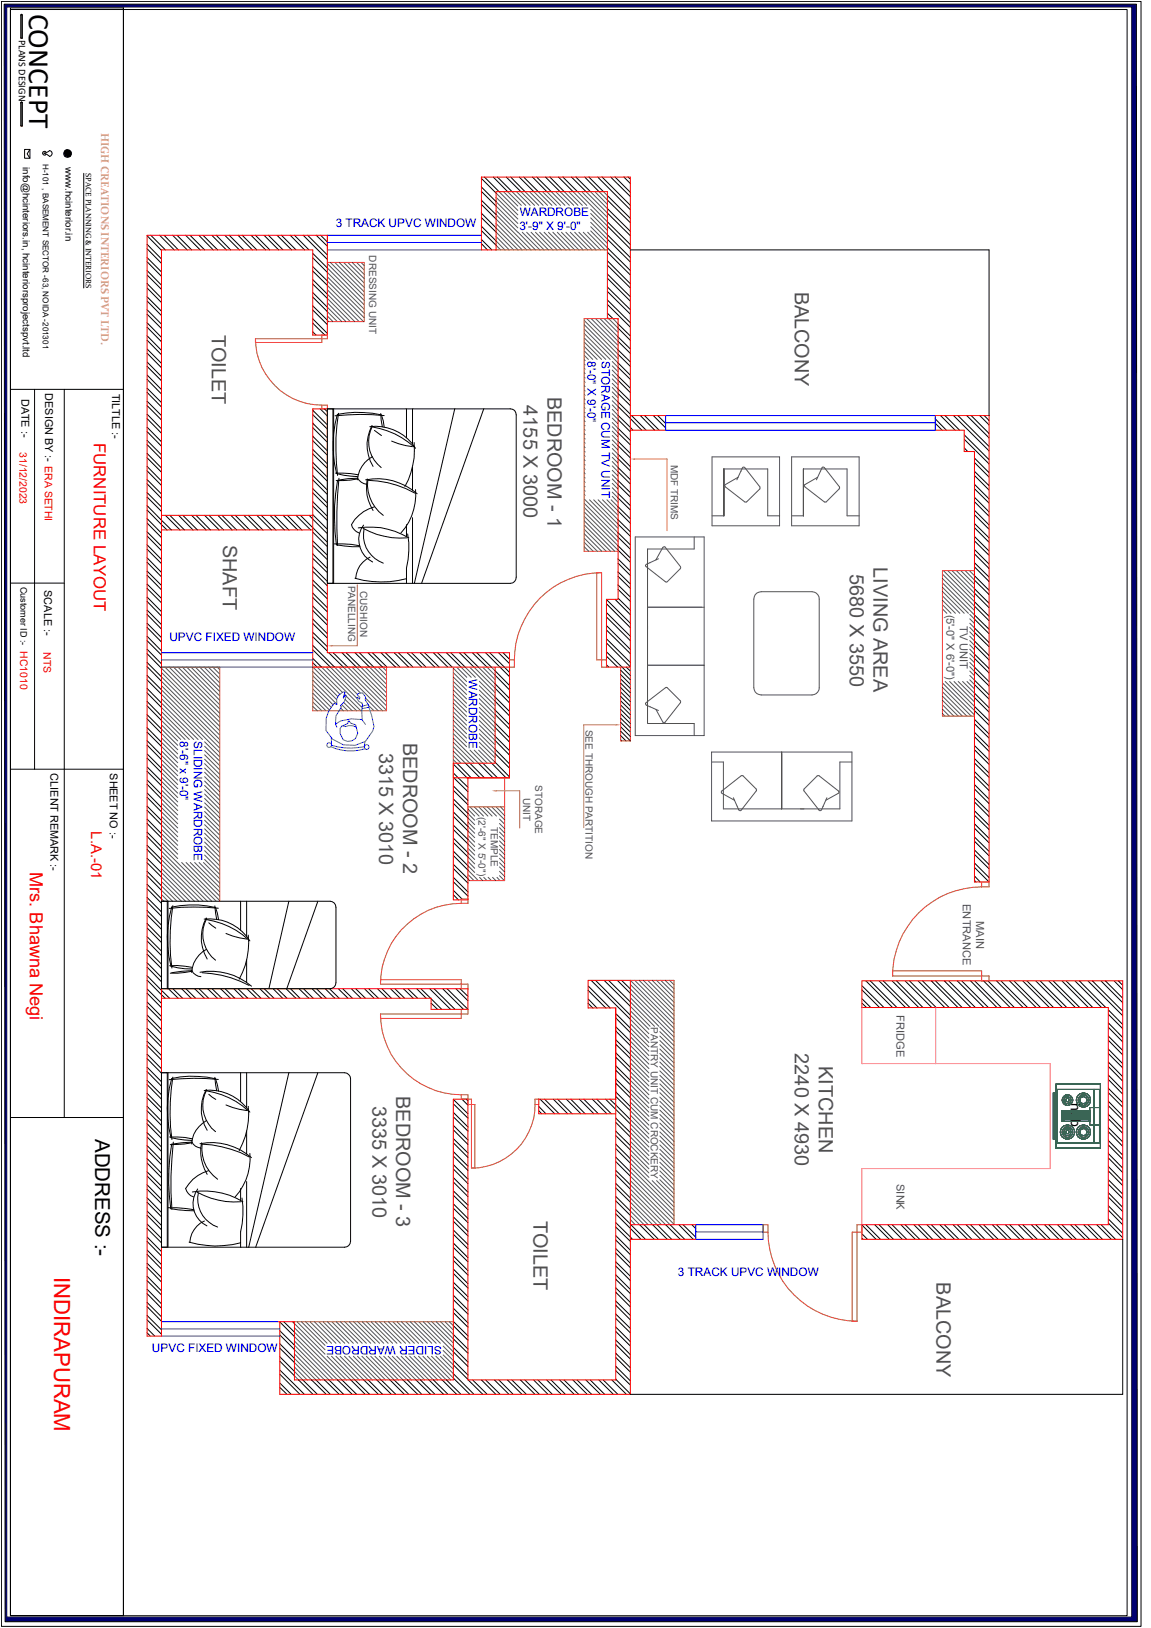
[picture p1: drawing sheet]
<svg xmlns="http://www.w3.org/2000/svg" width="210mm" height="297mm" viewBox="0 0 210 297" stroke-linecap="round" stroke-linejoin="round" font-family="sans-serif">
<defs><g id="words">
<text font-size="5.4" x="5.3" y="2.5" transform="rotate(90 5.3 2.5)">CONCEPT</text>
<text font-size="4" fill="#f00" x="9.9" y="233" transform="rotate(90 9.9 233)">INDIRAPURAM</text>
<text font-size="3.7" x="17.4" y="207.8" transform="rotate(90 17.4 207.8)">ADDRESS :-</text>
<g font-size="3.6" fill="#535353">
<text x="145" y="53.2" transform="rotate(90 145 53.2)">BALCONY</text>
<text x="38.6" y="61.1" transform="rotate(90 38.6 61.1)">TOILET</text>
<text x="95.5" y="74" transform="rotate(90 95.5 74)">4155 X 3000</text>
<text x="99.9" y="72.4" transform="rotate(90 99.9 72.4)">BEDROOM - 1</text>
<text x="40.6" y="99.4" transform="rotate(90 40.6 99.4)">SHAFT</text>
<text x="155.1" y="104.8" transform="rotate(90 155.1 104.8)">5680 X 3550</text>
<text x="159.4" y="103.5" transform="rotate(90 159.4 103.5)">LIVING AREA</text>
<text x="69.2" y="137.3" transform="rotate(90 69.2 137.3)">3315 X 3010</text>
<text x="73.5" y="135.6" transform="rotate(90 73.5 135.6)">BEDROOM - 2</text>
<text x="145" y="192.2" transform="rotate(90 145 192.2)">2240 X 4930</text>
<text x="149.4" y="194.5" transform="rotate(90 149.4 194.5)">KITCHEN</text>
<text x="68" y="201.7" transform="rotate(90 68 201.7)">3335 X 3010</text>
<text x="72.3" y="200" transform="rotate(90 72.3 200)">BEDROOM - 3</text>
<text x="97.3" y="222.7" transform="rotate(90 97.3 222.7)">TOILET</text>
<text x="170.9" y="234" transform="rotate(90 170.9 234)">BALCONY</text>
</g>
<text font-size="3.3" fill="#f00" x="5.4" y="159.1" transform="rotate(90 5.4 159.1)">Mrs. Bhawna Negi</text>
<text font-size="3.1" fill="#f00" x="17.1" y="80.8" transform="rotate(90 17.1 80.8)">FURNITURE LAYOUT</text>
<text font-size="2.7" fill="#f00" x="16.6" y="151.7" transform="rotate(90 16.6 151.7)">L.A.-01</text>
<text font-size="2.6" x="195.4" y="201.3" transform="rotate(90 195.4 201.3)">hob</text>
<g font-size="2.2" fill="#00f">
<text x="61.3" y="41.4">3 TRACK UPVC WINDOW</text>
<text x="94.8" y="42">3'-9&quot; X 9'-0&quot;</text>
<text x="94.8" y="39.4">WARDROBE</text>
<text x="107.2" y="65.9" transform="rotate(90 107.2 65.9)">8'-0&quot; X 9'-0&quot;</text>
<text x="109.8" y="65.9" transform="rotate(90 109.8 65.9)">STORAGE CUM TV UNIT</text>
<text x="30.9" y="117">UPVC FIXED WINDOW</text>
<text x="85.5" y="124" transform="rotate(90 85.5 124)">WARDROBE</text>
<text x="32.8" y="135.2" transform="rotate(90 32.8 135.2)">8'-6&quot; x 9'-0&quot;</text>
<text x="35.4" y="135.2" transform="rotate(90 35.4 135.2)">SLIDING WARDROBE</text>
<text x="123.7" y="232.8">3 TRACK UPVC WINDOW</text>
<text x="80.6" y="245.5" transform="rotate(-180 80.6 245.5)">SLIDER WARDROBE</text>
<text x="27.7" y="246.7">UPVC FIXED WINDOW</text>
</g>
<text font-size="2" fill="#dda56e" x="18.5" y="24.2" transform="rotate(90 18.5 24.2)">HIGH CREATIONS INTERIORS PVT LTD.</text>
<g font-size="2">
<text x="8.3" y="71.8" transform="rotate(90 8.3 71.8)">DESIGN BY :- ERA SETHI</text>
<text x="20.4" y="71.8" transform="rotate(90 20.4 71.8)">TILTLE :-</text>
<text x="3.9" y="72.7" transform="rotate(90 3.9 72.7)">DATE :-</text>
<text x="8" y="107.7" transform="rotate(90 8 107.7)">SCALE :-</text>
<text x="9.2" y="141.1" transform="rotate(90 9.2 141.1)">CLIENT REMARK :-</text>
<text x="20" y="141.1" transform="rotate(90 20 141.1)">SHEET NO :-</text>
</g>
<g font-size="2" fill="#535353">
<text x="172.7" y="112.1" transform="rotate(90 172.7 112.1)">(5'-0&quot; X 6'-0&quot;)</text>
<text x="175.1" y="114.2" transform="rotate(90 175.1 114.2)">TV UNIT</text>
<text x="175.7" y="164.9" transform="rotate(90 175.7 164.9)">ENTRANCE</text>
<text x="178.1" y="168" transform="rotate(90 178.1 168)">MAIN</text>
<text x="163.6" y="185.2" transform="rotate(90 163.6 185.2)">FRIDGE</text>
<text x="163.6" y="216" transform="rotate(90 163.6 216)">SINK</text>
</g>
<text font-size="1.9" x="3.4" y="7.3" transform="rotate(90 3.4 7.3)">PLANS DESIGN</text>
<g font-size="1.9" fill="#f00">
<text x="3.6" y="82.5" transform="rotate(90 3.6 82.5)">31/12/2023</text>
<text x="3.7" y="118.7" transform="rotate(90 3.7 118.7)">HC1010</text>
<text x="8" y="119" transform="rotate(90 8 119)">NTS</text>
</g>
<g font-size="1.8">
<text x="4.1" y="30.5" transform="rotate(90 4.1 30.5)">info@hcinteriors.in, hcinteriorsprojectspvt.ltd</text>
<text x="12" y="30.5" transform="rotate(90 12 30.5)">www.hcinterior.in</text>
</g>
<g font-size="1.8" fill="#535353">
<text x="67.4" y="46.6" transform="rotate(90 67.4 46.6)">DRESSING UNIT</text>
<text x="122.4" y="84.8" transform="rotate(90 122.4 84.8)">MDF TRIMS</text>
<text x="63.5" y="106.9" transform="rotate(90 63.5 106.9)">PANELLING</text>
<text x="65.7" y="107.8" transform="rotate(90 65.7 107.8)">CUSHION</text>
<text x="106.9" y="133.1" transform="rotate(90 106.9 133.1)">SEE THROUGH PARTITION</text>
<text x="97.7" y="143.3" transform="rotate(90 97.7 143.3)">STORAGE</text>
<text x="87.3" y="149.1" transform="rotate(90 87.3 149.1)">(2'-6&quot; X 5'-0&quot;)</text>
<text x="95.5" y="145.5" transform="rotate(90 95.5 145.5)">UNIT</text>
<text x="89.5" y="150.8" transform="rotate(90 89.5 150.8)">TEMPLE</text>
<text x="118.7" y="187.4" transform="rotate(90 118.7 187.4)">PANTRY UNIT CUM CROCKERY</text>
</g>
<text font-size="1.7" x="3.7" y="107" transform="rotate(90 3.7 107)">Customer ID :-</text>
<text font-size="1.5" x="7.8" y="29.9" transform="rotate(90 7.8 29.9)">H-101 , BASEMENT SECTOR -63, NOIDA -201301</text>
<text font-size="1.4" x="15.7" y="31.6" transform="rotate(90 15.7 31.6)">SPACE PLANNING &amp; INTERIORS</text>
</g></defs>
<g fill="none" stroke="#000" stroke-width=".18">
<path d="M87.8 34.1l2.7 2.7M87.8 36.5l2.7 2.7M87.8 38.9l2.7 2.7M87.8 32.6l2.7 2.6M87.8 34.9l2.7 2.7M87.8 37.3l2.7 2.7M87.8 39.7l2.7 2.6M88.4 32.3l2.7 2.7M90 32.3l2.6 2.7M90.8 32.3l2.6 2.7M92.4 32.3l2.6 2.7M93.2 32.3l2.6 2.7"/>
<path d="M94.7 32.3l2.7 2.7M95.5 32.3l2.7 2.7M97.2 32.3l2.6 2.7M97.9 32.3l2.7 2.7M99.5 32.3l2.7 2.7M100.3 32.3l2.7 2.7M101.9 32.3l2.7 2.7M102.7 32.3l2.7 2.7M104.3 32.3l2.6 2.7M105.1 32.3l2.6 2.7M106.7 32.3l2.6 2.7M107.4 32.3l2.7 2.7"/>
<path d="M109.1 32.3l5.9 6M109.9 32.3l5.1 5.2M110.8 35.7l4.2 4.1M110.8 38.1l4.2 4.1M110.8 36.5l4.2 4.1M110.8 38.9l4.2 4.1M111.4 32.3l3.6 3.6M112.2 32.3l2.8 2.8M113.8 32.3l1.2 1.2M114.6 32.3l.4 .4M26.8 43l2.7 2.7M26.8 44.6l2.7 2.6"/>
<path d="M26.8 47l2.7 2.6M26.8 49.4l2.7 2.6M26.8 51.7l2.7 2.7M26.8 54.1l2.7 2.7M26.8 56.5l2.7 2.6M26.8 58.9l2.7 2.7M26.8 45.4l2.7 2.6M26.8 47.8l2.7 2.6M26.8 50.2l2.7 2.6M26.8 52.5l2.7 2.7M26.8 54.9l2.7 2.7M26.8 57.3l2.7 2.6"/>
<path d="M26.8 59.7l2.7 2.7M27.5 42.9l2.7 2.7M29.1 42.9l2.7 2.7M29.9 42.9l2.7 2.7M31.5 42.9l2.7 2.7M32.3 42.9l2.7 2.7M33.9 42.9l2.6 2.7M34.7 42.9l2.6 2.7M36.3 42.9l2.6 2.7M37 42.9l2.7 2.7M38.7 42.9l2.6 2.7M39.5 42.9l2.6 2.7"/>
<path d="M41 42.9l2.7 2.7M41.8 42.9l2.7 2.7M43.4 42.9l2.7 2.7M44.2 42.9l2.7 2.7M45.8 42.9l2.7 2.7M46.6 42.9l2.6 2.7M48.2 42.9l2.6 2.7M49 42.9l2.6 2.7M50.5 42.9l2.7 2.7M51.4 42.9l2.6 2.7M53 42.9l2.6 2.7M53.7 42.9l2.7 2.7"/>
<path d="M55.3 42.9l4.4 4.4M56.1 42.9l3.6 3.6M57.1 46.2l2.6 2.7M57.1 48.6l2.6 2.7M57.1 51l2.6 2.7M57.1 53.4l2.6 2.6M57.1 55.8l2.6 2.6M57.1 58.2l2.6 2.6M57.1 47l2.6 2.7M57.1 49.4l2.6 2.7M57.1 51.8l2.6 2.6M57.1 54.2l2.6 2.7"/>
<path d="M57.1 56.6l2.6 2.6M57.1 59l2.2 2.1M57.7 42.9l2 2M58.5 42.9l1.2 1.3M87.8 41.3l2.7 2.6M87.8 43.7l1.9 1.9M87.8 42.1l2.7 2.6M87.8 44.4l1.1 1.2M110.8 40.5l4.2 4.1M110.8 42.8l4.2 4.2M110.8 45.2l4.2 4.2M110.8 47.6l4.2 4.2"/>
<path d="M110.8 50l4.2 4.1M110.8 52.4l4.2 4.1M110.8 54.7l4.2 4.2M110.8 57.1l1 1M110.8 50.8l4.2 4.1M110.8 41.2l4.2 4.2M110.8 43.6l4.2 4.2M110.8 46l4.2 4.2M110.8 48.4l4.2 4.1M110.8 53.2l4.2 4.1M110.8 55.5l4.2 4.2M110.8 57.9l.2 .2"/>
<path d="M112.8 59.1l2.2 2.2M112.8 59.9l2.2 2.2M115 45.6h65.5v30.2M26.8 61.3l2.7 2.6M26.8 63.7l2.7 2.6M26.8 66l2.7 2.7M26.8 68.4l2.7 2.7M26.8 70.8l2.7 2.6M26.8 73.2l2.7 2.6M26.8 75.6l2.7 2.6M26.8 77.9l2.7 2.7M26.8 62.1l2.7 2.6"/>
<path d="M26.8 64.4l2.7 2.7M26.8 66.8l2.7 2.7M26.8 69.2l2.7 2.7M26.8 71.6l2.7 2.7M26.8 74l2.7 2.6M26.8 76.4l2.7 2.6M26.8 78.7l2.7 2.7M57.1 60.5l.6 .6M57.1 74.8l2.6 2.7M57.1 77.2l2.6 2.7M57.1 79.6l2.6 2.7M57.1 75.6l2.6 2.7"/>
<path d="M57.1 78l2.6 2.7M58.4 74.6l1.3 1.3M59.2 74.6l.5 .5M112.8 61.5l2.2 2.2M112.8 63.8l2.2 2.2M112.8 66.2l2.2 2.3M112.8 68.6l2.2 2.2M112.8 71l2.2 2.2M112.8 73.4l2.2 2.2M112.8 75.8l2.7 2.7M112.8 78.1l2.2 2.2M112.8 62.3l2.2 2.2"/>
<path d="M112.8 64.6l2.2 2.2M112.8 67l2.2 2.2M112.8 69.4l2.2 2.2M112.8 71.8l2.2 2.2M112.8 74.2l4.3 4.3M112.8 76.5l2.2 2.3M112.8 79l2.2 2.2M115.2 75.8l2.7 2.7M116.8 75.8l2.7 2.7M117.6 75.8l2.7 2.7M119.2 75.8l2.3 2.3M120 75.8l1.5 1.5"/>
<path d="M170.6 76.4l2.1 2.1M170.6 77.2l1.3 1.3M171.6 75.8l2.7 2.7M172.4 75.8l2.7 2.7M174 75.8l6.5 6.5M174.8 75.8l5.7 5.6M175.9 79.3l4.6 4.6M176.4 75.8l4.1 4.1M177.2 75.8l3.3 3.3M178.8 75.8l1.7 1.7M179.6 75.8l.9 .9M26.8 80.3l2.7 2.7"/>
<path d="M26.8 82.7l2.7 2.7M26.8 85.1l2.7 2.7M26.8 87.5l2.7 2.6M26.8 89.9l2.7 2.6M26.8 92.2l4.5 4.5M26.8 94.6l2.7 2.7M26.8 97l2.7 2.7M26.8 99.4l2.7 2.7M26.8 81.1l2.7 2.7M26.8 83.5l2.7 2.6M26.8 85.9l2.7 2.7M26.8 88.3l2.7 2.6"/>
<path d="M26.8 90.7l2.7 2.6M26.8 93l3.7 3.7M26.8 95.4l2.7 2.7M26.8 97.8l2.7 2.7M30.2 94l2.7 2.7M31 94l2.7 2.7M32.6 94l2.6 2.7M33.4 94l2.6 2.7M35 94l2.6 2.7M35.8 94l2.6 2.7M37.3 94l2.7 2.7M38.1 94l2.7 2.7"/>
<path d="M39.8 94l2.6 2.7M40.5 94l2.7 2.7M42.1 94l2.7 2.7M42.9 94l2.7 2.7M44.5 94l2.7 2.7M45.3 94l2.7 2.7M46.9 94l2.6 2.7M47.7 94l2.6 2.7M49.3 94l2.6 2.7M50 94l2.7 2.7M51.6 94l2.7 2.7M52.5 94l2.6 2.7"/>
<path d="M54 94l2.7 2.7M54.8 94l4.9 4.9M56.4 94l3.3 3.4M57.1 82l2.6 2.6M57.1 84.4l2.6 2.6M57.1 86.7l2.6 2.7M57.1 89.2l2.6 2.6M57.1 91.5l2.6 2.7M57.1 93.9l2.6 2.7M57.1 98.7l2.6 2.6M57.1 80.4l2.6 2.7M57.1 82.8l2.6 2.6"/>
<path d="M57.1 85.2l2.6 2.6M57.1 87.5l2.6 2.7M57.1 89.9l2.6 2.7M57.1 92.3l2.6 2.7M57.1 97.1l2.6 2.6M57.1 99.5l2.6 2.6M112.8 80.5l2.2 2.2M112.8 82.9l2.2 2.2M112.8 85.3l2.2 2.2M112.8 87.7l2.2 2.2M112.8 90l2.2 2.2M112.8 92.5l2.2 2.2"/>
<path d="M112.8 94.8l2.2 2.2M112.8 97.2l2.2 2.2M112.8 99.6l2.2 2.2M112.8 81.3l2.2 2.2M112.8 83.7l2.2 2.2M112.8 86.1l2.2 2.2M112.8 88.5l2.2 2.2M112.8 90.8l2.2 2.2M112.8 93.2l2.2 2.3M112.8 95.6l2.2 2.2M112.8 98l2.2 2.2M175.9 81.7l.7 .7"/>
<path d="M175.9 80.1l4.6 4.5M177.8 83.6l2.7 2.6M177.8 86l2.7 2.6M177.8 88.3l2.7 2.7M177.8 90.7l2.7 2.7M177.8 93.1l2.7 2.7M177.8 95.5l2.7 2.6M177.8 97.9l2.7 2.6M177.8 84.4l2.7 2.6M177.8 86.7l2.7 2.7M177.8 89.2l2.7 2.6M177.8 91.5l2.7 2.7"/>
<path d="M177.8 93.9l2.7 2.7M177.8 96.3l2.7 2.6M177.8 98.7l2.7 2.6M26.8 101.8l2.7 2.6M26.8 104.2l2.7 2.6M26.8 106.6l2.7 2.6M26.8 108.9l2.7 2.7M26.8 111.3l2.7 2.7M26.8 113.7l2.7 2.6M26.8 116.1l2.7 2.6M26.8 118.4l2.7 2.7M26.8 100.2l2.7 2.6"/>
<path d="M26.8 102.6l2.7 2.6M26.8 104.9l2.7 2.7M26.8 107.4l2.7 2.6M26.8 109.7l2.7 2.7M26.8 112.1l2.7 2.7M26.8 114.5l2.7 2.6M26.8 116.9l2.7 2.6M26.8 119.3l2.7 2.6M57.1 101l2.6 2.7M57.1 103.4l2.6 2.7M57.1 105.8l2.6 2.7M57.1 108.2l2.6 2.7"/>
<path d="M57.1 110.6l2.6 2.6M57.1 112.9l2.6 2.7M57.1 115.4l2.6 2.6M57.1 117.7l3.9 4M57.1 106.6l2.6 2.7M57.1 101.9l2.6 2.6M57.1 104.2l2.6 2.7M57.1 109l2.6 2.6M57.1 111.4l2.6 2.6M57.1 113.7l2.6 2.7M57.1 116.2l2.6 2.6M57.1 118.5l3.2 3.2"/>
<path d="M60 119.1l2.7 2.6M60.8 119.1l2.7 2.6M62.4 119.1l2.6 2.6M63.2 119.1l2.6 2.6M64.8 119.1l2.6 2.6M65.6 119.1l2.6 2.6M67.1 119.1l2.7 2.6M67.9 119.1l2.7 2.6M69.5 119.1l2.7 2.6M70.3 119.1l2.7 2.6M71.9 119.1l2.6 2.6M72.7 119.1l2.7 2.6"/>
<path d="M74.3 119.1l2.7 2.6M75.1 119.1l2.6 2.6M76.7 119.1l2.6 2.6M77.5 119.1l2.6 2.6M79.1 119.1l2.6 2.6M79.8 119.1l2.7 2.6M81.4 119.1l2.7 2.6M82.3 119.1l2.6 2.6M83.8 119.1l2.7 2.6M84.6 119.1l2.7 2.6M86.2 119.1l2.7 2.6M87 119.1l2.7 2.6"/>
<path d="M88.6 119.1l4.4 4.3M89.4 119.1l3.6 3.6M91 119.1l2 2M91.8 119.1l1.2 1.2M110.7 109.4l4.3 4.3M110.7 111.8l4.3 4.3M110.7 114.1l4.3 4.4M110.7 116.5l4.3 4.4M110.7 118.9l4.3 4.3M110.7 110.2l4.3 4.3M110.7 112.6l4.3 4.3M110.7 114.9l4.3 4.4"/>
<path d="M110.7 117.3l4.3 4.4M110.7 119.7l2 2M112.2 109.3l2.8 2.8M112.8 102l2.2 2.2M112.8 104.4l2.2 2.2M112.8 106.7l2.2 2.2M112.8 109.1l2.2 2.2M112.8 100.4l2.2 2.2M112.8 102.7l2.2 2.3M112.8 105.2l2.2 2.2M112.8 107.5l2.2 2.2M177.8 100.2l2.7 2.7"/>
<path d="M177.8 102.7l2.7 2.6M177.8 105l2.7 2.7M177.8 107.4l2.7 2.7M177.8 109.8l2.7 2.6M177.8 112.2l2.7 2.6M177.8 114.6l2.7 2.6M177.8 116.9l2.7 2.7M177.8 119.3l2.7 2.7M177.8 101l2.7 2.7M177.8 103.4l2.7 2.7M177.8 105.8l2.7 2.7M177.8 108.2l2.7 2.7"/>
<path d="M177.8 110.6l2.7 2.6M177.8 112.9l2.7 2.7M177.8 115.4l2.7 2.6M177.8 117.7l2.7 2.7M26.8 120.9l2.7 2.6M26.8 123.2l2.7 2.7M26.8 125.6l2.7 2.7M26.8 128l2.7 2.6M26.8 130.4l2.7 2.6M26.8 132.8l2.7 2.6M26.8 135.1l2.7 2.7M26.8 137.5l2.7 2.7"/>
<path d="M26.8 139.9l2.7 2.6M26.8 121.6l2.7 2.7M26.8 124l2.7 2.7M26.8 126.4l2.7 2.7M26.8 128.8l2.7 2.6M26.8 131.1l2.7 2.7M26.8 133.6l2.7 2.6M26.8 135.9l2.7 2.7M26.8 138.3l2.7 2.7M57.1 120.1l1.6 1.6M57.1 120.9l.8 .8M82.7 139.4l2.7 2.7"/>
<path d="M83.4 139.2l2.6 2.7M84.9 139.2l2.7 2.7M85.7 139.2l2.7 2.7M87.3 139.2l2.7 2.7M88.1 139.2l2.7 2.7M89.7 139.2l2.6 2.7M90.3 122.4l2.7 2.7M90.3 124.8l2.7 2.6M90.3 127.2l2.7 2.6M90.3 129.5l2.7 2.7M90.3 131.9l2.7 2.7M90.3 134.3l2.7 2.6"/>
<path d="M90.3 136.7l2.7 2.7M90.3 139.1l2.7 2.6M90.3 123.2l2.7 2.7M90.3 125.6l2.7 2.6M90.3 127.9l2.7 2.7M90.3 130.3l2.7 2.7M90.3 132.7l2.7 2.7M90.3 135.1l2.7 2.7M90.3 137.5l2.7 2.6M93 121.7v20.2M110.7 121.3l.4 .4M113.2 122.3l1.8 1.7"/>
<path d="M113.2 123.1l1.8 1.7M113.2 123.9l1.8 1.7M113.2 124.6l1.8 1.8M113.2 125.4l1.8 1.8M113.2 126.2l1.8 1.8M113.2 127l1.8 1.8M113.2 127.8l1.8 1.8M113.2 128.6l1.8 1.8M113.2 129.4l1.8 1.8M113.2 130.2l1.8 1.8M113.2 131l1.8 1.8M113.2 131.8l1.8 1.8"/>
<path d="M113.2 132.6l1.8 1.8M113.2 133.4l1.8 1.8M113.2 134.2l1 1M113.2 135l.2 .2M114.3 121.7l.7 .7M177.8 121.7l2.7 2.7M177.8 124.1l2.7 2.6M177.8 126.4l2.7 2.7M177.8 128.9l2.7 2.6M177.8 131.2l2.7 2.7M177.8 133.6l2.7 2.7M177.8 136l2.7 2.6"/>
<path d="M177.8 138.4l2.7 2.7M177.8 120.1l2.7 2.7M177.8 122.5l2.7 2.6M177.8 124.9l2.7 2.7M177.8 127.3l2.7 2.6M177.8 129.6l2.7 2.7M177.8 132l2.7 2.7M177.8 134.4l2.7 2.7M177.8 136.8l2.7 2.6M177.8 139.2l2.7 2.6M26.8 142.3l2.7 2.6M26.8 144.7l2.7 2.6"/>
<path d="M26.8 147.1l2.7 2.6M26.8 149.4l2.7 2.7M26.8 151.8l2.7 2.7M26.8 154.2l2.7 2.6M26.8 156.6l2.7 2.6M26.8 159l2.7 2.6M26.8 140.7l2.7 2.6M26.8 143.1l2.7 2.7M26.8 145.5l2.7 2.6M26.8 147.8l2.7 2.7M26.8 150.2l2.7 2.7M26.8 152.6l2.7 2.7"/>
<path d="M26.8 155l2.7 2.6M26.8 157.4l2.7 2.6M26.8 159.8l2.7 2.6M82.7 141l2.7 2.6M82.7 143.4l2.7 2.6M82.7 145.8l2.7 2.6M82.7 148.1l2.7 2.7M82.7 150.5l2.7 2.7M82.7 152.9l2.7 2.7M82.7 155.3l2.7 2.6M82.7 157.7l2.7 2.6M82.7 141.8l2.7 2.6"/>
<path d="M82.7 144.2l2.7 2.6M82.7 146.6l2.7 2.6M82.7 148.9l2.7 2.7M82.7 151.3l2.7 2.7M82.7 153.7l2.7 2.6M82.7 156.1l2.7 2.6M82.7 158.5l2.7 2.6M177.8 140.8l2.7 2.6M177.8 143.1l2.7 2.7M177.8 145.5l2.7 2.7M177.8 147.9l2.7 2.7M177.8 150.3l2.7 2.7"/>
<path d="M177.8 152.7l2.7 2.6M177.8 155.1l2.7 2.6M177.8 157.4l2.7 2.7M177.8 159.8l1.1 1.1M177.8 141.6l2.7 2.6M177.8 143.9l2.7 2.7M177.8 146.3l2.7 2.7M177.8 148.7l2.7 2.6M177.8 151.1l2.7 2.7M177.8 153.5l2.7 2.6M177.8 155.9l2.7 2.6M177.8 158.2l2.7 2.7"/>
<path d="M26.8 161.3l2.7 2.7M26.8 163.7l2.7 2.7M26.8 166.1l2.7 2.7M26.8 168.5l2.7 2.7M26.8 170.9l2.7 2.6M26.8 173.3l2.7 2.6M26.8 175.6l2.7 2.7M26.8 178l4.1 4.1M26.8 162.1l2.7 2.7M26.8 164.5l2.7 2.7M26.8 166.9l2.7 2.6M26.8 169.3l2.7 2.7"/>
<path d="M26.8 171.7l2.7 2.6M26.8 174.1l2.7 2.6M26.8 176.4l2.7 2.7M26.8 178.8l3.3 3.3M82.7 160.1l2.7 2.6M82.7 162.4l1.6 1.6M82.7 160.9l2.7 2.6M82.7 163.2l1 1M107.3 179.9l4 4M107.9 178.9l7.1 7.1M108.7 178.9l6.3 6.3M110.2 178.9l4.8 4.7"/>
<path d="M111 178.9l4 3.9M112.6 178.9l2.4 2.3M113.4 178.9l1.6 1.5M157.3 179.8l4 4M158 178.9l4.9 4.9M158.8 178.9l4.9 4.9M160.4 178.9l4.8 4.9M161.2 178.9l4.8 4.9M162.8 178.9l4.8 4.9M163.6 178.9l4.8 4.9M165.1 178.9l4.9 4.9M165.9 178.9l4.9 4.9"/>
<path d="M167.5 178.9l4.9 4.9M168.3 178.9l4.9 4.9M169.9 178.9l4.9 4.9M170.7 178.9l4.9 4.9M172.3 178.9l4.9 4.9M173.1 178.9l4.9 4.9M174.7 178.9l4.8 4.9M175.5 178.9l4.8 4.9M177.1 178.9l4.8 4.9M177.8 160.6l.3 .3M177.8 178.9l4.9 4.9M179.5 178.9l4.8 4.9"/>
<path d="M180.3 178.9l4.8 4.9M181.8 178.9l4.9 4.9M182.6 178.9l4.9 4.9M184.2 178.9l4.9 4.9M185 178.9l4.9 4.9M186.6 178.9l4.9 4.9M187.4 178.9l4.8 4.9M189 178.9l4.8 4.9M189.8 178.9l4.8 4.9M191.3 178.9l4.9 4.9M192.2 178.9l4.8 4.9M193.8 178.9l4.8 4.9"/>
<path d="M194.5 178.9l4.9 4.9M196.1 178.9l4.9 4.9M196.9 178.9l4.9 4.9M198.5 178.9l6.4 6.4M199.3 178.9l5.6 5.6M200.9 178.9l4 4M201.7 178.9l3.2 3.2M203.3 178.9l1.6 1.7M204 178.9l.9 .8M26.8 180.4l2.7 2.6M26.8 182.8l2.7 2.7M26.8 185.2l2.7 2.6"/>
<path d="M26.8 187.6l2.7 2.6M26.8 189.9l2.7 2.7M26.8 192.3l2.7 2.7M26.8 194.7l2.7 2.7M26.8 197.1l2.7 2.6M26.8 199.5l2.7 2.6M26.8 181.2l2.7 2.7M26.8 183.6l2.7 2.6M26.8 186l2.7 2.6M26.8 188.3l2.7 2.7M26.8 190.8l2.7 2.6M26.8 193.1l2.7 2.7"/>
<path d="M26.8 195.5l2.7 2.7M26.8 197.9l2.7 2.6M30.7 180.4l1.8 1.7M31.5 180.4l1.8 1.7M33.1 180.4l1.8 1.7M33.9 180.4l1.8 1.7M35.5 180.4l1.8 1.7M36.3 180.4l1.8 1.7M37.9 180.4l1.8 1.7M38.7 180.4l1.8 1.7M40.3 180.4l1.7 1.7M41.1 180.4l1.7 1.7"/>
<path d="M42.7 180.4l1.7 1.7M43.4 180.4l1.8 1.7M45 180.4l1.8 1.7M45.8 180.4l1.8 1.7M47.4 180.4l1.8 1.7M48.2 180.4l1.8 1.7M49.8 180.4l1.8 1.7M50.6 180.4l1.8 1.7M52.2 180.4l1.8 1.7M53 180.4l1.7 1.7M54.6 180.4l1.7 1.7M55.4 180.4l1.7 1.7"/>
<path d="M56.9 180.4l1.8 1.7M57.7 180.4l1.8 1.7M59.4 180.4l1.7 1.7M60.1 180.4l1.8 1.7M61.7 180.4l1.8 1.7M62.5 180.4l1.8 1.7M64.1 180.4l1.8 1.7M64.9 180.4l1.8 1.7M66.5 180.4l1.7 1.7M67.3 180.4l1.7 1.7M68.9 180.4l1.8 1.7M69.7 180.4l1.7 1.7"/>
<path d="M71.2 180.4l1.8 1.7M72.1 180.4l1.7 1.7M73.6 180.4l1.8 1.7M74.4 180.4l1.8 1.7M76 180.4l1.8 1.7M76.8 180.4l1.8 1.7M78.4 180.4l3.8 3.7M78.7 182.2l1.9 1.9M78.7 183l1.1 1.1M79.2 180.4l3.8 3.7M80.8 180.4l3.8 3.7M81.6 180.4l3.8 3.7"/>
<path d="M83.2 180.4l2.2 2.2M83.9 180.4l1.5 1.4M107.3 182.2l1.6 1.7M107.3 180.7l3.2 3.2M107.3 183l.9 .9M112.4 184.9l2.6 2.7M112.4 187.3l2.6 2.6M112.4 189.7l2.6 2.6M112.4 192.1l2.6 2.6M112.4 194.4l2.6 2.7M112.4 196.8l2.6 2.7M112.4 199.2l2.6 2.7"/>
<path d="M112.4 185.7l2.6 2.7M112.4 188.1l2.6 2.7M112.4 190.5l2.6 2.6M112.4 192.9l2.6 2.6M112.4 195.2l2.6 2.7M112.4 197.6l2.6 2.7M157.3 182.2l1.6 1.6M157.3 180.6l3.2 3.2M157.3 183l.8 .8M202.2 184.2l2.7 2.7M202.2 186.6l2.7 2.7M202.2 189l2.7 2.6"/>
<path d="M202.2 191.4l2.7 2.7M202.2 193.8l2.7 2.6M202.2 196.1l2.7 2.7M202.2 198.5l2.7 2.7M202.2 185l2.7 2.7M202.2 192.2l2.7 2.6M202.2 187.4l2.7 2.7M202.2 189.8l2.7 2.6M202.2 194.6l2.7 2.6M202.2 196.9l2.7 2.7M202.2 199.3l2.7 2.7M26.8 201.8l2.7 2.7"/>
<path d="M26.8 204.3l2.7 2.6M26.8 206.6l2.7 2.7M26.8 209l2.7 2.7M26.8 211.4l2.7 2.6M26.8 213.8l2.7 2.6M26.8 216.2l2.7 2.6M26.8 218.5l2.7 2.7M26.8 200.3l2.7 2.6M26.8 202.6l2.7 2.7M26.8 205l2.7 2.7M26.8 207.4l2.7 2.7M26.8 209.8l2.7 2.7"/>
<path d="M26.8 212.2l2.7 2.6M26.8 214.5l2.7 2.7M26.8 217l2.7 2.6M26.8 219.3l2.7 2.7M82.7 200.6l2.7 2.6M82.7 202.9l2.7 2.7M82.7 205.3l2.7 2.7M82.7 207.7l2.7 2.7M82.7 210.1l2.7 2.7M82.7 212.5l2.7 2.6M82.7 214.8l2.7 2.7M82.7 217.3l2.7 2.6"/>
<path d="M82.7 219.6l2.7 2.7M82.7 201.4l2.7 2.6M82.7 203.8l2.7 2.6M82.7 206.1l2.7 2.7M82.7 208.5l2.7 2.7M82.7 210.9l2.7 2.6M82.7 213.3l2.7 2.6M82.7 215.6l2.7 2.7M82.7 218.1l2.7 2.6M84.3 200.5l1.1 1.1M85 200.5l.4 .3M98.3 201.8l1.3 1.4"/>
<path d="M98.3 202.6l.5 .6M98.6 200.5l2.6 2.7M99.4 200.5l2.6 2.7M101 200.5l2.6 2.7M101.7 200.5l2.7 2.7M103.3 200.5l2.7 2.7M104.1 200.5l2.7 2.7M105.7 200.5l2.7 2.7M106.5 200.5l2.7 2.7M108.1 200.5l2.6 2.7M108.9 200.5l2.6 2.7M110.5 200.5l4.5 4.6"/>
<path d="M111.3 200.5l3.7 3.8M112.4 204l2.6 2.6M112.4 206.4l2.6 2.6M112.4 208.7l2.6 2.7M112.4 211.1l2.6 2.7M112.4 213.5l2.6 2.7M112.4 215.9l2.6 2.7M112.4 218.3l2.6 2.6M112.4 200l2.6 2.6M112.4 204.8l2.6 2.6M112.4 207.2l2.6 2.6M112.4 209.5l2.6 2.7"/>
<path d="M112.4 211.9l2.6 2.7M112.4 214.3l2.6 2.7M112.4 216.7l2.6 2.6M112.4 219.1l2.6 2.6M202.2 200.9l2.7 2.7M202.2 203.3l2.7 2.7M202.2 205.7l2.7 2.6M202.2 208.1l2.7 2.6M202.2 210.4l2.7 2.7M202.2 212.8l2.7 2.7M202.2 215.2l2.7 2.6M202.2 217.6l2.7 2.7"/>
<path d="M202.2 220l2.7 2.6M202.2 201.7l2.7 2.6M202.2 204.1l2.7 2.7M202.2 206.5l2.7 2.6M202.2 208.9l2.7 2.6M202.2 211.2l2.7 2.7M202.2 213.6l2.7 2.7M202.2 216l2.7 2.7M202.2 218.4l2.7 2.6M26.8 220.9l2.7 2.7M26.8 223.3l2.7 2.6M26.8 225.7l2.7 2.6"/>
<path d="M26.8 228l2.7 2.7M26.8 230.5l2.7 2.6M26.8 232.8l2.7 2.7M26.8 235.2l2.7 2.7M26.8 237.6l2.7 2.6M26.8 240l2.7 2.6M26.8 221.7l2.7 2.7M26.8 224.1l2.7 2.6M26.8 226.5l2.7 2.7M26.8 228.9l2.7 2.6M26.8 231.2l2.7 2.7M26.8 233.6l2.7 2.7"/>
<path d="M26.8 236l2.7 2.7M26.8 238.4l2.7 2.6M82.7 222l2.7 2.7M82.7 224.4l2.7 2.6M82.7 226.8l2.7 2.6M82.7 229.2l2.7 2.6M82.7 231.5l2.7 2.7M82.7 233.9l2.7 2.7M82.7 236.3l2.7 2.7M82.7 238.7l2.7 2.6M82.7 220.4l2.7 2.7M82.7 222.8l2.7 2.7"/>
<path d="M82.7 225.2l2.7 2.6M82.7 227.6l2.7 2.6M82.7 230l2.7 2.6M82.7 232.3l2.7 2.7M82.7 234.7l2.7 2.7M82.7 237.1l2.7 2.6M82.7 239.5l2.7 2.6M112.4 220.7l2.6 2.6M112.4 223.1l3 3M112.4 225.4l2.6 2.7M112.4 227.8l2.6 2.7M112.4 230.2l2.6 2.6"/>
<path d="M112.4 232.6l2.6 2.6M112.4 234.9l2.6 2.7M112.4 237.4l2.6 2.6M112.4 239.7l2.6 2.7M112.4 221.4l4.6 4.7M112.4 223.9l2.6 2.6M112.4 226.2l2.6 2.7M112.4 228.6l2.6 2.7M112.4 231l2.6 2.6M112.4 233.4l2.6 2.6M112.4 235.8l2.6 2.6M112.4 238.1l2.6 2.7"/>
<path d="M115.1 223.4l2.7 2.7M116.7 223.4l2.7 2.7M117.5 223.4l2.6 2.7M119.1 223.4l2.7 2.7M119.9 223.4l2.7 2.7M121.5 223.4l2.6 2.7M122.3 223.4l2.6 2.7M123.9 223.4l2.6 2.7M124.6 223.4l2.4 2.3M126.2 223.4l.8 .8M157.3 225.1l1 1M157.3 223.5l2.6 2.6"/>
<path d="M157.3 225.9l.2 .2M158 223.4l2.7 2.7M159.6 223.4l2.7 2.7M160.4 223.4l2.6 2.7M162 223.4l2.6 2.7M162.8 223.4l2.6 2.7M164.4 223.4l2.6 2.7M165.1 223.4l2.7 2.7M166.8 223.4l2.6 2.7M167.6 223.4l2.6 2.7M169.1 223.4l2.7 2.7M169.9 223.4l2.7 2.7"/>
<path d="M171.5 223.4l2.7 2.7M172.3 223.4l2.7 2.7M173.9 223.4l2.6 2.7M174.7 223.4l2.6 2.7M176.3 223.4l2.6 2.7M177.1 223.4l2.6 2.7M178.6 223.4l2.7 2.7M179.5 223.4l2.6 2.7M181.1 223.4l2.6 2.7M181.8 223.4l2.7 2.7M183.4 223.4l2.7 2.7M184.2 223.4l2.7 2.7"/>
<path d="M185.8 223.4l2.7 2.7M186.6 223.4l2.7 2.7M188.2 223.4l2.6 2.7M189 223.4l2.6 2.7M190.6 223.4l2.6 2.7M191.3 223.4l2.7 2.7M193 223.4l2.6 2.7M193.8 223.4l2.6 2.7M195.3 223.4l2.7 2.7M196.1 223.4l2.7 2.7M197.7 223.4l2.7 2.7M198.5 223.4l2.7 2.7"/>
<path d="M200.1 223.4l2.7 2.7M200.9 223.4l2.6 2.7M202.2 222.4l2.7 2.6M202.2 220.8l2.7 2.6M202.2 223.1l2.7 2.7M204.9 226.1v28.3h-89.9M26.8 242.4l1.4 1.4M26.8 240.8l2.7 2.6M26.8 243.2l.6 .6M51.1 242.8l2.6 2.6M51.1 245.2l2.6 2.6M51.1 247.5l2.6 2.7"/>
<path d="M51.1 249.9l4.4 4.5M51.1 252.3l2 2.1M51.1 241.2l2.6 2.6M51.1 243.5l2.6 2.7M51.1 246l2.6 2.6M51.1 248.3l2.6 2.7M51.1 250.7l3.6 3.7M51.1 253.1l1.3 1.3M51.8 241.1l1.9 1.9M53.4 241.1l.3 .4M54.5 251.8l2.6 2.6M55.2 251.8l2.7 2.6"/>
<path d="M56.9 251.8l2.6 2.6M57.7 251.8l2.6 2.6M59.2 251.8l2.7 2.6M60 251.8l2.7 2.6M61.6 251.8l2.7 2.6M62.4 251.8l2.7 2.6M64 251.8l2.6 2.6M64.8 251.8l2.6 2.6M66.4 251.8l2.6 2.6M67.2 251.8l2.6 2.6M68.7 251.8l2.7 2.6M69.6 251.8l2.6 2.6"/>
<path d="M71.2 251.8l2.6 2.6M71.9 251.8l2.7 2.6M73.5 251.8l2.7 2.6M74.3 251.8l2.7 2.6M75.9 251.8l2.7 2.6M76.7 251.8l2.7 2.6M78.3 251.8l2.6 2.6M79.1 251.8l2.6 2.6M80.7 251.8l2.6 2.6M81.4 251.8l2.7 2.6M82.7 241.1l2.7 2.6M82.7 243.5l2.7 2.6"/>
<path d="M82.7 245.8l2.7 2.7M82.7 248.2l2.7 2.7M82.7 250.6l3.8 3.8M82.7 241.9l2.7 2.6M82.7 244.3l2.7 2.6M82.7 246.6l2.7 2.7M82.7 249l2.7 2.7M82.7 251.4l3 3M85.4 251.8l2.7 2.6M86.2 251.8l2.7 2.6M87.8 251.8l2.7 2.6M88.6 251.8l2.7 2.6"/>
<path d="M90.2 251.8l2.7 2.6M91 251.8l2.6 2.6M92.6 251.8l2.6 2.6M93.4 251.8l2.7 2.6M95 251.8l2.6 2.6M95.8 251.8l2.6 2.6M97.4 251.8l2.6 2.6M98.1 251.8l2.7 2.6M99.7 251.8l2.7 2.6M100.5 251.8l2.7 2.6M102.1 251.8l2.7 2.6M102.9 251.8l2.7 2.6"/>
<path d="M104.5 251.8l2.6 2.6M105.3 251.8l2.6 2.6M106.9 251.8l2.7 2.6M107.7 251.8l2.6 2.6M109.3 251.8l2.6 2.6M110.1 251.8l2.6 2.6M111.6 251.8l2.7 2.6M112.4 242.1l2.6 2.7M112.4 244.5l2.6 2.6M112.4 246.9l2.6 2.6M112.4 249.3l2.6 2.6M112.4 251.6l2.6 2.7"/>
<path d="M112.4 240.5l2.6 2.7M112.4 242.9l2.6 2.7M112.4 245.3l2.6 2.6M112.4 247.6l2.6 2.7M112.4 250.1l2.6 2.6"/>
</g>
<g fill="none" stroke="#535353" stroke-width=".18">
<path d="M90.5 35.2l4 4M90.5 36l4 4M90.5 36.8l4 4M90.5 37.6l4 4M90.5 38.4l4 4M90.5 39.2l6.4 6.4M90.5 40l5.6 5.6M91.1 35l3.4 3.4M91.9 35l2.6 2.6M92.6 35l2.5 2.5M93.4 35l2.5 2.5M94.2 35l2.5 2.5"/>
<path d="M95 35l2.5 2.5M95.8 35l2.5 2.5M96.6 35l2.5 2.5M97.4 35l2.5 2.5M98.2 35l2.5 2.5M99 35l2.5 2.5M99.8 35l2.5 2.5M100.6 35l2.5 2.5M101.4 35l2.5 2.5M102.2 35l2.5 2.5M103 35l2.5 2.5M103.8 35l2.5 2.5"/>
<path d="M104.6 35l2.5 2.5M105.4 35l5.4 5.5M106.1 35l4.7 4.7M106.9 35l3.9 3.9M107.7 35l3.1 3.1M107.8 38.2l3 3M107.8 38.9l3 3.1M107.8 39.8l3 3M108.5 35l2.3 2.3M109.3 35l1.5 1.5M110.1 35l.7 .7M59.7 48.1l6.8 6.7"/>
<path d="M59.7 48.9l6.8 6.7M59.7 49.7l6.8 6.7M59.7 50.5l6.8 6.7M59.7 51.3l6.8 6.7M59.7 52.1l6.6 6.6M59.7 52.9l5.8 5.8M59.7 53.7l5 5M59.7 54.4l4.2 4.3M59.7 55.2l3.4 3.5M59.7 56l2.7 2.7M59.7 56.9l1.9 1.8M59.7 57.7l1 1"/>
<path d="M59.7 58.4l.2 .3M60.3 47.9l6.2 6.1M61.1 47.9l5.4 5.4M61.9 47.9l4.6 4.6M62.7 47.9l3.8 3.7M63.5 47.9l3 2.9M64.3 47.9l2.2 2.2M65.1 47.9l1.4 1.4M65.9 47.9l.6 .6M90.5 40.8l4.8 4.8M90.5 41.6l4 4M90.5 42.3l3.2 3.3"/>
<path d="M90.5 43.1l2.4 2.5M90.5 43.9l1.6 1.7M90.5 44.7l.9 .9M90.5 45.5l.1 .1M94.5 42.4l3.2 3.2M95.3 42.4l3.2 3.2M96.1 42.4l3.2 3.2M96.9 42.4l3.2 3.2M97.7 42.4l3.2 3.2M98.5 42.4l3.2 3.2M99.3 42.4l3.1 3.2M100.1 42.4l3.2 3.2"/>
<path d="M100.9 42.4l3.2 3.2M101.7 42.4l3.2 3.2M102.4 42.4l3.2 3.2M103.3 42.4l3.1 3.2M104.1 42.4l3.1 3.2M104.9 42.4l3.1 3.2M105.6 42.4l3.2 3.2M106.4 42.4l3.2 3.2M106.6 58.5l6.2 6.1M106.6 59.2l6.2 6.2M107.1 58.1l5.7 5.7M107.2 42.4l3.2 3.2"/>
<path d="M107.8 40.6l3 3M107.8 41.4l3 3M107.8 42.1l3 3.1M107.9 58.1l4.9 4.9M108.7 58.1l4.1 4.2M109.5 58.1l3.3 3.4M110.2 58.1l2.6 2.6M111 58.1l1.8 1.8M111.8 58.1l1 1M112.6 58.1l.2 .2M106.6 60l6.2 6.2M106.6 60.8l4.7 4.8"/>
<path d="M106.6 61.6l3.9 4M106.6 62.4l3.2 3.2M106.6 63.2l2.4 2.4M106.6 64l1.6 1.6M106.6 64.8l.8 .8M106.6 65.6l.2 .2M106.6 66.4l.2 .2M106.6 67.2l.2 .2M106.6 68l.2 .2M106.6 68.8l.2 .2M106.6 69.6l.2 .2M106.6 70.4l.2 .1"/>
<path d="M106.6 71.2l.2 .1M106.6 72l.2 .1M106.6 72.7l.2 .2M106.6 73.5l.2 .2M106.6 74.3l.2 .2M106.6 75.1l.2 .2M106.6 75.9l.2 .2M106.6 76.7l.2 .2M106.6 77.5l.2 .2M106.6 78.3l.2 .2M106.6 79.1l.2 .2M106.6 79.9l.2 .2"/>
<path d="M111.7 66l1.1 1M111.7 66.8l1.1 1M111.7 68.3l1.1 1.1M111.7 69.1l1.1 1.1M111.7 69.9l1.1 1.1M111.7 67.5l1.1 1.1M111.7 72.3l1.1 1.1M111.7 75.5l1.1 1M111.7 76.3l1.1 1M111.7 77.1l1.1 1M111.7 79.5l1.1 1M111.7 70.7l1.1 1.1"/>
<path d="M111.7 71.5l1.1 1.1M111.7 73.1l1.1 1.1M111.7 73.9l1.1 1.1M111.7 74.7l1.1 1.1M111.7 77.9l1.1 1.1M111.7 78.7l1.1 1M106.6 80.7l.2 .2M106.6 81.5l.2 .2M106.6 82.3l.2 .2M106.6 83.1l.2 .2M106.6 83.9l.2 .1M106.6 84.7l.2 .1"/>
<path d="M106.6 85.5l.2 .1M106.6 86.2l.2 .2M106.6 87l.2 .2M106.6 87.8l.2 .2M106.6 88.6l.2 .2M106.6 89.4l.2 .2M106.6 90.2l.2 .2M106.6 91l6.2 6.2M106.6 91.8l6.2 6.2M106.6 92.6l6.2 6.2M106.6 93.4l6.2 6.2M106.6 94.2l6.2 6.2"/>
<path d="M106.6 95l5.6 5.6M106.6 95.8l4.8 4.8M106.6 96.6l4 4M106.6 97.4l3.2 3.2M106.6 98.2l2.4 2.4M106.6 98.9l1.6 1.7M106.6 99.7l.8 .9M107.6 91.2l5.2 5.2M108.3 91.2l4.5 4.4M109.1 91.2l3.7 3.6M109.9 91.2l2.9 2.8M110.7 91.2l2.1 2"/>
<path d="M111.5 91.2l1.3 1.3M111.7 82.6l1.1 1.1M111.7 83.4l1.1 1.1M111.7 86.6l1.1 1.1M111.7 89l1.1 1M111.7 89.8l1.1 1M111.7 80.3l1.1 1M111.7 81l1.1 1.1M111.7 81.8l1.1 1.1M111.7 84.2l1.1 1.1M111.7 85l1.1 1.1M111.7 85.8l1.1 1.1"/>
<path d="M111.7 87.4l1.1 1.1M111.7 88.2l1.1 1M111.7 90.6l1.1 1.1M115.9 98h12.6v36.2h-12.6zM126.7 98v2.2h-8.5v31.8h8.5v2.2M129.9 83.4h12.3v12.5h-12.3zM129.9 94.1h2.2v-8.5h8v8.5h2.1M134.7 87.1l-2.3 1.3-.2 .2 3.7 3h.3l2.4-2.4v-.4l-2.8-3.6-.3 .1-1 2.2M135.2 86h.1M144.4 94.1h2.2v-8.5h8v8.5h2.2M144.4 83.4h12.4v12.5h-12.4zM149.2 87.1l-2.3 1.3-.1 .2 3.6 3h.3l2.5-2.6v-.2l-2.9-3.6-.3 .1-1 2.2"/>
<path d="M149.7 86h.1M106.6 100.5v.1M118.2 110.8h10.3M118.6 102.7h.1M120.1 101.9l-2.2 1.1-.1 .3 3.8 2.9 2.5-2.4 .1-.4-3-3.7-.3 .2-1.2 2.3M138.1 108.2l.8-.3h9.3a1.33 1.33 0 0 1 1.3 1.4v16.2a1.33 1.33 0 0 1-1.3 1.3h-9.3a1.33 1.33 0 0 1-1.4-1.3v-16.2l.3-.8zM172 104.7l5.8 5.9M172 105.5l5.8 5.9M172 106.3l5.8 5.9M172 107.1l4.7 4.8M172 107.9l3.9 4M172 108.7l3.1 3.2"/>
<path d="M172 109.5l2.3 2.4M172 110.3l1.5 1.6M172 111.1l.8 .8M172.1 104.1l5.7 5.7M172.9 104.1l4.9 4.9M173.7 104.1l4.1 4.1M174.5 104.1l3.3 3.3M175.3 104.1l2.5 2.5M176.1 104.1l1.7 1.7M176.9 104.1l.9 .9M177 112.1l.8 .8M177 112.9l.8 .8"/>
<path d="M177 113.7l.8 .9M177 116.1l.8 .8M177 114.5l.8 .9M177 115.3l.8 .9M177 116.9l.8 .8M177 117.6l.8 .9M177 118.4l.8 .9M177 119.3l.8 .8M177.7 104.1l.1 .1M29.5 121.9l10.6 10.6M29.5 122.7l10.6 10.6M29.5 123.5l10.6 10.6"/>
<path d="M29.5 124.3l10.6 10.6M29.5 125.1l10.6 10.6M29.5 125.9l10.6 10.6M29.5 126.7l10.6 10.6M29.5 127.5l7.5 7.4M29.5 128.3l6.7 6.6M29.5 129.1l5.8 5.8M29.5 129.8l5 5.1M29.5 130.6l4.3 4.3M29.5 131.4l3.5 3.5M29.5 132.2l2.9 3M29.5 133l2.9 3"/>
<path d="M29.5 133.8l2.9 3M29.5 134.6l2.9 2.9M29.5 135.4l2.9 2.9M29.5 136.2l2.9 2.9M29.5 137l2.9 3M29.5 137.8l2.9 2.9M29.5 138.6l2.9 2.9M29.5 139.4l2.9 2.9M30.1 121.7l10 10M30.9 121.7l9.2 9.2M31.7 121.7l8.4 8.4M32.5 121.7l7.6 7.6"/>
<path d="M33.3 121.7l6.8 6.9M34.1 121.7l6 6.1M34.8 121.7l5.3 5.3M35.6 121.7l4.5 4.5M36.4 121.7l3.7 3.7M37.3 121.7l2.8 2.9M37.3 135.3l2.8 2.8M37.3 136.1l2.8 2.8M37.3 136.9l2.8 2.8M37.3 137.7l2.8 2.8M37.3 138.5l2.8 2.8M37.3 139.3l2.8 2.8"/>
<path d="M38 121.7l2.1 2.1M38.8 121.7l1.3 1.3M39.6 121.7l.5 .5M57.1 122.5l4.5 4.6M57.1 123.3l4.3 4.3M57.1 124.1l4.4 4.4M57.1 124.9l3.7 3.7M57.1 125.7l3.4 3.4M57.1 126.4l3 3.1M57.1 127.3l2.4 2.4M57.1 128.1l1.6 1.6M57.1 128.9l.8 .8"/>
<path d="M57.1 129.6v.1M57.1 121.7l4.9 5M57.9 121.7l4.5 4.6M58.7 121.7l7.4 7.4M59.5 121.7l5.6 5.6M60.3 121.7l4.9 5M61 121.7l4.8 4.7M61.8 121.7l8 8M61.8 129.7h.1M62.1 129.2l.6 .5M62.3 128.5l1.2 1.2M62.7 121.7l7.8 7.9"/>
<path d="M62.7 127.3h.1M62.7 128.1l1.6 1.6M62.8 126.7l.2 .1M62.9 127.6l2.2 2.1M63.2 127l2.6 2.7M63.5 121.7l7 7.1M64.2 121.7l6.3 6.3M65 121.7l5.5 5.5M65.8 121.7l4.7 4.7M66 128.2l.1 .2M66.6 121.7l3.9 3.9M66.7 127.3l2.3 2.4"/>
<path d="M67.2 128.7l1 1M67.4 121.7l3.1 3.1M68.2 121.7l2.3 2.3M69 121.7l1.5 1.5M69.8 121.7l.7 .7M82.7 121.9l2.4 2.4M82.7 122.7l2.4 2.4M82.7 123.5l2.4 2.4M82.7 124.3l2.4 2.4M82.7 125.1l2.4 2.4M82.7 125.9l2.4 2.4M82.7 126.7l2.4 2.4"/>
<path d="M82.7 127.5l2.4 2.4M82.7 128.3l2.4 2.4M82.7 129.1l2.4 2.4M82.7 129.9l2.4 2.4M82.7 130.7l2.4 2.4M82.7 131.4l2.4 2.5M82.7 132.2l2.4 2.5M82.7 133.1l2.4 2.4M82.7 133.9l2.4 2.3M82.7 136.2l3 3M82.7 134.7l4.6 4.5M82.7 135.4l3.8 3.8"/>
<path d="M82.7 137l2.2 2.2M82.7 137.8l1.4 1.4M82.7 138.6l.7 .6M83.3 121.7l1.9 1.9M84.1 121.7l1.9 1.9M84.9 121.7l1.8 1.9M85.7 121.7l4.6 4.7M85.8 136.9l2.3 2.3M86.5 121.7l3.8 3.9M86.5 136.9l2.4 2.3M87.3 121.7l3 3.1M87.3 136.9l2.4 2.3"/>
<path d="M87.5 124.3l2.8 2.9M87.5 125.1l2.8 2.8M87.5 125.9l2.8 2.8M87.5 127.5l2.8 2.8M87.5 130.6l2.8 2.9M87.5 134.6l2.8 2.9M87.5 126.7l2.8 2.8M87.5 128.3l2.8 2.8M87.5 129.1l2.8 2.8M87.5 129.9l2.8 2.8M87.5 131.4l2.8 2.9M87.5 132.2l2.8 2.9"/>
<path d="M87.5 133.1l2.8 2.8M87.5 133.9l2.8 2.8M87.5 135.4l2.8 2.9M87.5 136.2l2.8 2.9M88.1 121.7l2.2 2.3M88.9 121.7l1.4 1.5M89.7 121.7l.6 .7M118.2 121.4h10.3M118.6 128.9h.1M119.7 129.4l1.2 2.3 .3 .2 3-3.7-.1-.4-2.5-2.4-3.8 3 .1 .3 2.2 .9M129.8 137.2h25.6v12.6h-25.6zM129.8 139h2.2v8.6h21.2v-8.6h2.2"/>
<path d="M142.6 137.2v10.4M172 124.6l5.8 5.8M172 125.4l5.2 5.2M172 126.2l4.4 4.4M172 127l3.6 3.6M172 127.8l2.8 2.8M172 128.6l2 2M172 129.4l1.2 1.2M172 130.2l.4 .4M172.5 124.3l5.3 5.3M173.3 124.3l4.5 4.6M174.1 124.3l3.7 3.8"/>
<path d="M174.8 124.3l3 3M175.6 124.3l2.2 2.1M176.4 124.3l1.4 1.4M177 120.1l.8 .8M177 120.9l.8 .8M177 121.6l.8 .9M177 122.4l.8 .9M177 123.2l.8 .9M177 124l.8 .9M29.5 140.2l2.9 2.9M29.5 141l2.9 2.9M29.5 141.8l2.9 2.9"/>
<path d="M29.5 142.5l2.9 3M29.5 143.3l2.9 3M29.5 144.1l2.9 3M29.5 144.9l2.9 3M29.5 145.8l2.9 2.9M29.5 146.5l2.9 3M29.5 147.3l2.9 3M29.5 148.1l2.9 2.9M29.5 148.9l2.9 2.9M29.5 149.7l2.9 3M29.5 150.5l2.9 3M29.5 151.3l2.9 2.9"/>
<path d="M29.5 152.1l2.9 2.9M29.5 152.9l2.9 2.9M29.5 153.7l2.9 2.9M29.5 154.5l10 9.9M29.5 155.3l9.2 9.1M29.5 156l8.3 8.4M29.5 156.8l7.6 7.6M29.5 157.6l6.8 6.8M29.5 158.5l6 5.9M29.5 159.2l5.2 5.2M33.1 157.4l7 6.9M34 157.4l6.1 6.1"/>
<path d="M34.7 157.4l5.4 5.3M35.5 157.4l4.6 4.5M36.3 157.4l3.8 3.7M37.1 157.4l3 2.9M37.3 140.9l2.8 2.7M37.3 144.1l2.8 2.7M37.3 148l2.8 2.8M37.3 151.2l2.8 2.8M37.3 155.2l2.8 2.7M37.3 140.1l2.8 2.7M37.3 141.7l2.8 2.7M37.3 142.5l2.8 2.7"/>
<path d="M37.3 143.3l2.8 2.7M37.3 144.9l2.8 2.7M37.3 145.7l2.8 2.7M37.3 146.5l2.8 2.7M37.3 147.2l2.8 2.8M37.3 148.8l2.8 2.8M37.3 149.6l2.8 2.8M37.3 150.5l2.8 2.7M37.3 152l2.8 2.8M37.3 152.8l2.8 2.7M37.3 153.6l2.8 2.7M37.3 154.4l2.8 2.7"/>
<path d="M37.3 156l2.8 2.7M37.3 156.8l2.8 2.7M85.4 147.6l1.2 1.3M85.4 148.4l1.2 1.2M85.4 149.2l1.2 1.3M85.4 150l1.2 1.3M85.4 150.8l1.2 1.2M85.4 151.6l1.2 1.2M85.4 152.4l1.2 1.2M85.4 153.2l1.2 1.2M85.4 154l1.2 1.2M85.4 154.8l1.2 1.2"/>
<path d="M85.4 155.6l1.2 1.2M85.4 156.3l1.2 1.3M85.4 157.1l1.2 1.3M85.4 157.9l1.2 1.3M85.4 158.7l1.2 1.3M85.4 159.6l1.1 1.1M85.7 147.2l1.7 1.7M86.5 147.2l1.7 1.7M87.3 147.2l1.7 1.7M88.1 147.2l1.7 1.7M88.9 147.2l1.7 1.7M89.7 147.2l2.4 2.4"/>
<path d="M90.5 147.2l1.6 1.6M91.1 149.4l1 1M91.1 150.2l1 1M91.1 151l1 1M91.1 151.8l1 .9M91.1 152.6l1 .9M91.1 153.4l1 .9M91.1 154.2l1 1M91.1 155l1 .9M91.1 155.8l1 .9M91.1 156.6l1 .9M91.1 157.4l1 .9"/>
<path d="M91.1 158.2l1 .9M91.1 159l1 .9M91.1 159.8l.9 .9M91.3 147.2l.8 .8M133.8 145.5l1 2.2 .3 .2 2.9-3.8-2.4-2.5-.3-.1-3.7 2.9 .1 .3 2.3 1.3M134.5 147.1h.1M150.2 147.1h.1M150.9 145.5l-1 2.2-.3 .2-3-3.8 2.5-2.5 .3-.1 3.7 2.9-.1 .3-2.3 1.3M29.5 160l4.4 4.4M29.5 160.8l3.6 3.6M29.5 161.6l2.8 2.8M29.5 162.4l2 2"/>
<path d="M29.5 163.2l1.2 1.2M29.5 164l.4 .4M85.4 160.3l.3 .4M86.7 160.1l.5 .6M87.5 160.1l.6 .6M88.3 160.1l.6 .6M89.1 160.1l.6 .6M89.9 160.1l.6 .6M90.7 160.1l.5 .6M115 178.9l8 7.9M115 179.6l8 8M115.8 178.9l7.2 7.1"/>
<path d="M116.6 178.9l6.4 6.3M117.4 178.9l5.6 5.5M118.2 178.9l4.8 4.7M119 178.9l4 3.9M119.8 178.9l3.2 3.1M120.6 178.9l2.4 2.3M121.4 178.9l1.6 1.5M122.2 178.9l.8 .8M115 180.4l8 8M115 181.2l8 8M115 182l5.2 5.2M115 182.8l4.4 4.4"/>
<path d="M115 183.6l3.6 3.6M115 184.4l3.4 3.4M115 185.2l3.4 3.4M115 186l3.4 3.4M115 186.8l3.4 3.4M115 187.6l3.4 3.4M115 188.4l3.4 3.4M115 189.1l3.4 3.5M115 189.9l3.4 3.5M115 190.8l3.4 3.3M115 191.6l3.4 3.3M115 192.3l3.4 3.4"/>
<path d="M115 193.1l3.4 3.5M115 193.9l3.4 3.4M115 194.7l3.4 3.4M115 195.5l3.4 3.4M115 196.3l3.4 3.4M115 197.1l3.4 3.4M115 197.9l3.4 3.4M115 198.7l3.4 3.4M115 199.5l3.4 3.4M120.4 187.4l2.6 2.6M120.4 188.2l2.6 2.6M120.4 189l2.6 2.6"/>
<path d="M120.4 190.6l2.6 2.6M120.4 193.8l2.6 2.5M120.4 196.9l2.6 2.6M120.4 189.8l2.6 2.6M120.4 191.4l2.6 2.5M120.4 192.2l2.6 2.5M120.4 193l2.6 2.5M120.4 194.6l2.6 2.5M120.4 195.4l2.6 2.5M120.4 196.2l2.6 2.5M120.4 197.7l2.6 2.6M120.4 198.5l2.6 2.6"/>
<path d="M120.4 199.3l2.6 2.6M115 200.3l3.4 3.4M115 201.1l3.4 3.4M115 201.9l3.4 3.4M115 202.6l3.4 3.5M115 203.5l3.4 3.4M115 204.3l3.4 3.3M115 205.1l3.4 3.3M115 205.8l3.4 3.5M115 206.6l3.4 3.5M115 207.4l3.4 3.4M115 208.2l3.4 3.4"/>
<path d="M115 209l3.4 3.4M115 209.8l3.4 3.4M115 210.6l3.4 3.4M115 211.4l3.4 3.4M115 212.2l8 8M115 213l8 7.9M115 213.8l8 7.9M115 214.6l8 7.9M115 215.4l8 8M115 216.2l7.3 7.2M115 217l6.5 6.4M115 217.8l5.7 5.6"/>
<path d="M115 218.6l4.9 4.8M115 219.3l4.1 4.1M119 215.4l4 4M119.8 215.4l3.2 3.2M120.4 200.9l2.6 2.6M120.4 204.1l2.6 2.6M120.4 207.3l2.6 2.5M120.4 210.4l2.6 2.6M120.4 213.6l2.6 2.6M120.4 200.2l2.6 2.5M120.4 201.7l2.6 2.6M120.4 202.5l2.6 2.6"/>
<path d="M120.4 203.3l2.6 2.6M120.4 204.9l2.6 2.5M120.4 205.7l2.6 2.5M120.4 206.5l2.6 2.5M120.4 208.1l2.6 2.5M120.4 208.9l2.6 2.5M120.4 209.7l2.6 2.5M120.4 211.2l2.6 2.6M120.4 212l2.6 2.6M120.4 212.9l2.6 2.5M120.4 214.4l2.6 2.6M120.4 215.2l2.6 2.6"/>
<path d="M115 220.1l3.3 3.3M115 220.9l2.5 2.5M115 221.7l1.7 1.7M115 222.5l.9 .9M115 223.3l.1 .1M53.7 241.5l5.6 5.6M53.7 242.2l9.5 9.6M53.7 243l8.7 8.8M53.7 243.8l7.9 8M53.7 244.6l7.1 7.2M53.7 245.4l6.3 6.4M53.7 246.2l5.5 5.6"/>
<path d="M53.7 247l4.7 4.8M53.7 247.8l4 4M53.7 248.6l3.2 3.2M53.7 249.4l2.3 2.4M53.7 250.2l1.5 1.6M53.7 251l.8 .8M54.2 241.1l5.1 5.2M55 241.1l4.3 4.3M55.8 241.1l3.9 4M56.6 241.1l3.9 4M57.4 241.1l3.9 4M58.2 241.1l3.9 4"/>
<path d="M58.9 241.1l4 4M59.7 247.4l4.3 4.4M59.7 241.1l4 4M60.5 247.4l4.3 4.4M60.5 241.1l4 4M61.3 247.4l4.3 4.4M61.3 241.1l4 4M62.1 247.4l4.3 4.4M62.1 241.1l4 4M62.9 247.4l4.3 4.4M62.9 241.1l3.9 4M63.7 247.4l4.2 4.4"/>
<path d="M63.7 241.1l3.9 4M64.5 247.4l4.2 4.4M64.5 241.1l4 4M65.2 247.4l4.4 4.4M65.3 241.1l4 4M66 247.4l4.4 4.4M66.1 241.1l3.9 4M66.8 247.4l4.4 4.4M66.9 241.1l3.9 4M67.6 247.4l4.3 4.4M67.7 241.1l3.9 4M68.4 247.4l4.3 4.4"/>
<path d="M68.5 241.1l3.9 4M69.2 247.4l4.3 4.4M69.3 241.1l3.9 4M70 247.4l4.3 4.4M70.1 241.1l3.9 4M70.8 247.4l4.3 4.4M70.9 241.1l3.9 4M71.6 247.4l4.3 4.4M71.7 241.1l3.9 4M72.4 247.4l4.3 4.4M72.4 241.1l4 4M73.2 247.4l4.3 4.4"/>
<path d="M73.2 241.1l4 4M74 247.4l4.3 4.4M74 241.1l4 4M74.8 247.4l4.3 4.4M74.8 241.1l4 4M75.6 247.4l4.3 4.4M75.6 241.1l4 4M76.4 247.4l4.3 4.4M76.4 241.1l3.9 4M77.2 247.4l4.2 4.4M77.2 241.1l5.5 5.5M78 247.4l4.3 4.4"/>
<path d="M78 241.1l4.7 4.7M78.7 247.4l4 4M78.8 241.1l3.9 3.9M79.5 247.4l3.2 3.2M79.6 241.1l3.1 3.2M80.3 247.4l2.4 2.4M80.4 241.1l2.3 2.4M80.9 245.6l1.8 1.8M80.9 246.4l1.8 1.8M80.9 247.2l1.8 1.8M81.2 241.1l1.5 1.6M82 241.1l.7 .8"/>
</g>
<g fill="none" stroke="#f00" stroke-width=".18">
<path d="M87.8 32.3h27.2v89.4h-4.3v-12.4h2.1v-51.2h-2v-23.1h-20.3v10.6h-2.7zM26.8 42.9h32.9v18.2h-2.6v-15.5h-27.6v198.2h-2.7zM115 78.5h6.5M115 75.8h6.5M170.6 75.8h9.9v85.1h-2.7v-78.5h-1.9v-3.9h-5.3M29.5 94h27.6M29.5 96.7h27.6M90.3 121.7v17.5h-7.6v25h2.7v-22.3M93 121.7h-35.9v-47.1h2.6v44.5h33.3v22.8h-10.3M157.3 178.9h47.6v47.2h-47.6v-2.7h44.9v-39.6h-44.9zM29.5 180.4h55.9v3.7h-6.7v-2h-49.2M112.4 200.5h-14.1v2.7h14.1"/>
<path d="M115 223.4h12M115 226.1h12M50.7 241.1h3v10.7h29v-51.3h2.7v51.3h27v-67.9h-5.1v-5h7.7v75.5h-63.9v-13.3"/>
</g>
<g fill="none" stroke="#00f" stroke-width=".18">
<path d="M59.7 45.6h28.1M59.7 42.9h28.1M59.7 44.2h28.1M121.5 75.8h49.1v2.7h-49.1zM121.5 77.1h49.1M29.5 119.1h27.6M29.5 121.7h27.6M29.5 120.4h27.6M127 224.7h12.2M139.2 223.4v2.7h-12.2v-2.7h12.3M29.5 241.1h21.2M29.5 243.8h21.6"/>
<path d="M29.5 242.4h21.6"/>
</g>
<g fill="none" stroke="#b95b00" stroke-width=".18">
<path d="M90.5 45.6h20.3M46.6 61.8a12.1 12.1 0 0 0 12.1 12.1M46.6 61.8h13.1v-.7h-1v1.4h-12.1zM58.7 73.9h1v.7h-1zM108.9 104.5h.9v17.2h.9v-1.3h-1.8zM109.8 104.5a15.9 15.9 0 0 0-15.9 15.9M177.8 104.1h-5.8v26.5h5.8M82.7 121.7v20.2M93 120.4h.9v1.3h-.9zM113.2 121.7v13.5h1.8v-13.5M85.4 147.2h6.7M92.1 141.9v18.8h-6.7"/>
<path d="M69.4 178.7h14.8v1.7h1.2v-.9h-16zM84.2 164.8a14.8 14.8 0 0 0-14.8 14.7M84.2 164h1.2v.8h-1.2zM162.9 177.1h16.2v1.8h1.4v-.8h-17.6zM179.1 161.8a16.3 16.3 0 0 0-16.2 16.3M179.1 160.9h1.4v.9h-1.4zM69.4 185a14.8 14.8 0 0 0 14.8 14.7M69.4 185h16v-.9h-1.2v1.7h-14.8zM84.2 199.7h1.2v1.8h1.3v11.6h-.7M84.2 199.7v.8h1.8v12.6M97.6 200.5h.7v1h-.7zM97.6 201.5a11.6 11.6 0 0 1-11.6 11.6"/>
<path d="M139.2 223.4h.9v1.4h-.9zM140.1 224.8a16.3 16.3 0 0 0 16.3 16.2M156.4 223.4v17.6h-.9v-16.2h1.8v-1.4zM53.7 241.1h29"/>
</g>
<path d="M59.7 74.6v12.5" fill="none" stroke="#ff0" stroke-width=".18"/>
<path d="M157.3 183.8v10.3h34.3v19.1h-34.3v10.2M170.7 183.8v10.3" fill="none" stroke="#f0f" stroke-width=".18"/>
<path d="M89.7 144.3l.9-.2v.3z" fill="#b9725b"/>
<path d="M90.6 144.3h4.2v6.8" fill="none" stroke="#b9725b" stroke-width=".18"/>
<path d="M115 83.7l.9-.1v.3z" fill="#b9725b"/>
<path d="M115.9 83.7h5.8v13.1" fill="none" stroke="#b9725b" stroke-width=".18"/>
<path d="M112.8 58.1h-6.2v42.5h6.2" fill="none" stroke="#b95b00" stroke-width=".18"/>
<g fill="none" stroke="#000" stroke-width=".18">
<path d="M59.7 74.6h1v31.8h-1zM59.7 74.6h33.4a1.02 1.02 0 0 1 1.1 1v29.7a1.08 1.08 0 0 1-1.1 1.1h-33.4M60.9 74.6v31.8M61.8 75.4a39 39 0 0 0-.2 11.3M67.5 77.9a8.6 8.6 0 0 1 8.3 3.9M67.9 77.6a7.4 7.4 0 0 0 .2 7.5M67.9 77.9a14.6 14.6 0 0 1 7.7 3.7M67.9 77.7a6.1 6.1 0 0 0 1.7 7.6M68.3 78.5l1.3 1M69.5 75.4l.3 2.5M70.1 77.9l-.5-2.2a20.2 20.2 0 0 0-8-.1 21.2 21.2 0 0 0-.2 10.8l1.3 .3 2.6 .3M70.1 75.8a43.4 43.4 0 0 0-9 .1"/>
<path d="M74.2 74.6v5.2M75.3 74.6v6.4M83 74.6l-7.4 31.8M88.3 74.6l-11.4 31.8M61 99.2l3.1 .1 1.5 .3M61.2 86.3l2.8 .1 1.4 .2M61.8 87.2a74.3 74.3 0 0 0-.2 12.3M65.2 87.2l-1.8 .1-1.8 .3a35.9 35.9 0 0 0-.2 11.8l2.8 .3h1.5M65.2 87.4l-1.3 .2-2.6 .1M65.2 87.2a2.21 2.21 0 0 0 1.7 1.1M65.4 96.3a13.4 13.4 0 0 1 9.2 1.8M66.3 96.4a14.5 14.5 0 0 0 7.9 1.7"/>
<path d="M66.3 95.8a4.6 4.6 0 0 0 1.7 6.7M66.4 96.5a5.4 5.4 0 0 0 3.5 6.2M66.7 87.5a11 11 0 0 1 9.4 2.6M67 87.4a7.7 7.7 0 0 0 1.1 5.7M67.1 87.6a7.1 7.1 0 0 0 2.8 6.4M67.1 87.6a18.2 18.2 0 0 1 8.6 2.4M67.9 83.3a5.4 5.4 0 0 0-2.7 4.2M68.3 92.5a6.8 6.8 0 0 0-4.2 3.2 2.22 2.22 0 0 0 1.4 1.5M71.5 80.5l2.5 .8 1.3 .2M74.2 95.7v2.2M74.4 97.4a15.4 15.4 0 0 1-.2 6.2v2.8M75.3 85.2v4.2"/>
<path d="M75.3 94.4v12M75.6 80.7a14.2 14.2 0 0 1-1.7 8.1M75.8 89.3a10.6 10.6 0 0 1-2.6 7.9M64.8 105.5a17.7 17.7 0 0 0 9.4 .1M67.5 101.6a4.5 4.5 0 0 0-2.6 3.9"/>
</g>
<path d="M59.7 117.8l.9-.1v.3z" fill="#b9725b"/>
<path d="M65.2 106.7v11.1h-4.6" fill="none" stroke="#b9725b" stroke-width=".18"/>
<path d="M29.5 164.4v12.6M29.5 195.7v12.6" fill="none" stroke="#ff0" stroke-width=".18"/>
<g fill="none" stroke="#000" stroke-width=".18">
<path d="M29.5 164.4h30.7a1.08 1.08 0 0 1 1.1 1.1v13.8a1.08 1.08 0 0 1-1.1 1.1h-30.7v-16h1v16M30.6 164.4v16M30.9 176.2l1.4-.1 2.8 .4M31.5 165.2a39.4 39.4 0 0 0-.1 11.4M35 177.2l-2.6 .3h-1.3M35 177.1l-3.7 .4M35 177a1.97 1.97 0 0 0 1.7 1.2M36.5 177.4a11.4 11.4 0 0 1 9.4 2.5M36.9 177.5a20 20 0 0 1 8.6 2.3M37.3 167.7a8.6 8.6 0 0 1 8.3 4M37.6 167.5a7.6 7.6 0 0 0 .2 7.5M37.7 167.8a14.6 14.6 0 0 1 7.6 3.6"/>
<path d="M37.7 173.2a5.2 5.2 0 0 0-2.7 4.2M37.7 167.6a6 6 0 0 0 1.6 7.6M38.1 168.4l1.3 .9M39.2 165.3l.3 2.4M39.8 165.7a43.4 43.4 0 0 0-8.9 0M39.9 167.8l-.6-2.2a18 18 0 0 0-8-.1 20 20 0 0 0-.1 10.8l2.5 .4 1.4 .1M41.2 170.3l1.3 .5 2.5 .5M43.9 164.4v5.3M45 164.4v6.5M45 175.1v4.1M45.3 170.6a13.8 13.8 0 0 1-1.7 8M52.7 164.4l-3.6 16"/>
<path d="M58 164.4l-5.7 16M29.5 195.7h1v31.8h-1zM29.5 195.7h33.4a1.16 1.16 0 0 1 1.1 1.1v29.6a1.08 1.08 0 0 1-1.1 1.1h-33.4M30.6 195.7v31.8M31.5 196.5a39.2 39.2 0 0 0-.1 11.4M37.3 199a8.7 8.7 0 0 1 8.3 3.9M37.6 198.8a7.6 7.6 0 0 0 .2 7.4M37.7 199a14.6 14.6 0 0 1 7.6 3.7M37.7 198.8a6 6 0 0 0 1.6 7.7M38.1 199.6l1.3 1M39.2 196.6l.3 2.4M39.8 196.9a43.4 43.4 0 0 0-8.9 .1"/>
<path d="M39.9 199.1l-.6-2.3a19.1 19.1 0 0 0-8 0 20 20 0 0 0-.1 10.8l3.9 .5M43.9 195.7v5.3M45 195.7v6.4M52.7 195.7l-7.3 31.8M58 195.7l-11.3 31.8M30.9 207.4l2.8 .1 1.4 .3M31.6 208.4a63.8 63.8 0 0 0-.2 12.2M35 208.5l-1.3 .2-2.6 .1M35 208.4l-3.7 .3a38 38 0 0 0-.1 11.8l4.2 .4M35 208.3a1.97 1.97 0 0 0 1.7 1.2M35.1 217.5a13.6 13.6 0 0 1 9.2 1.7M36 217.5a14.5 14.5 0 0 0 8 1.7"/>
<path d="M36.1 216.9a4.5 4.5 0 0 0 1.7 6.7M36.2 217.6a5.4 5.4 0 0 0 3.5 6.3M36.5 208.7a11.1 11.1 0 0 1 9.4 2.5M36.8 208.5a8 8 0 0 0 1 5.7M37.7 204.4a5.2 5.2 0 0 0-2.7 4.3M38.1 213.6a7.1 7.1 0 0 0-4.2 3.2 2.17 2.17 0 0 0 1.4 1.6M41.2 201.6l2.5 .8 1.3 .2M43.9 216.8v2.2M44.2 218.6a16.3 16.3 0 0 1-.3 6.1v2.8M45 206.3v4.2M45 215.6v11.9M45.3 201.8a14 14 0 0 1-1.7 8.1"/>
<path d="M45.5 211.1a19.9 19.9 0 0 0-8.6-2.4 6.8 6.8 0 0 0 2.8 6.4M45.6 210.4a10.4 10.4 0 0 1-2.7 8M30.7 220.3h1.6l3 .4M34.5 226.6a17.2 17.2 0 0 0 9.4 .1M37.3 222.8a4.6 4.6 0 0 0-2.7 3.9"/>
</g>
<path d="M29.5 121.7h10.6v42.7M57.1 121.7h13.4v8h-13.4z" fill="none" stroke="#b95b00" stroke-width=".18"/>
<g fill="none" stroke="#007fff" stroke-width=".18">
<path d="M60.4 136.2a8.8 8.8 0 0 0 6.2 .4M60.5 134.6v1.4a11.9 11.9 0 0 0 6 .2l.1-.9M61.2 132.1l.3 .6M61.8 126.9l.8-.7h.4l-.3 1.2 .3-.6 .2 .1-.4 1.1-.7 .8 .2 .1-1 1.7-.1 1.5 .9-.6 2-.4 2 .2-.1-1.9 .1-.1-.1-.4 .2-.1-.1-.5-.7-.4-.3-.6 .1-.1 .4 .4 .1-.4-.5-.4 .1-.3 .8-.1 .6 .8-.1 .5 .6 .8 .6 2.1 .4 1.9-.2 .9-1.3 1.9a5 5 0 0 1-7.2-2v-2.3l.5-1.3 1-1.4 .5 .2-.1-.9zM62.6 132.4l.9-.4v-.4l.2-.1 .3 .4 .9 .3 .4 1.6-.4 .9-.7 .5-.8 .1-.8-.3-.5-1.2v-.9l.3-.5 .7 .1 .6-.1h.7l.5 .2M66 131.3l.7 .9M67.2 128.5l-1 .3M67.3 129l-1.2 .3"/>
<circle cx="60.1" cy="135.9" r=".44"/>
<circle cx="66.9" cy="136.3" r=".44"/>
</g>
<path d="M112.4 132.1l.8 .1-.8 .2z" fill="#b9725b"/>
<path d="M112.4 132.2h-5.9v18.8" fill="none" stroke="#b9725b" stroke-width=".18"/>
<g fill="none" stroke="#136734" stroke-width=".18">
<path d="M192.2 199.4h.3v8.4h-.3zM192.7 197.8h8.1v11.7h-8.1zM192.8 198.8h7.8v9.7h-7.8zM199.6 198.8v9.7M192.5 201.3h.3M192.5 200.7h.3M193.8 202.6h5.2v2h-5.2zM194.1 202.6v2M194.1 204.3h4.6M194.1 204h4.6M194.1 203.6h4.6M194.1 203.3h4.6"/>
<path d="M194.1 203h4.6M198.7 202.6v2M198.8 205.2h2M200.8 202.1h-2v3.1"/>
<circle cx="194.8" cy="206.5" r="1.3"/>
<circle cx="194.8" cy="206.5" r=".33"/>
<circle cx="194.8" cy="206.5" r=".97"/>
<circle cx="194.8" cy="200.7" r=".97"/>
<circle cx="194.8" cy="206.5" r=".63"/>
<circle cx="194.8" cy="200.7" r=".63"/>
<circle cx="194.8" cy="200.7" r=".34"/>
<circle cx="197.7" cy="200.7" r="1.3"/>
<circle cx="197.7" cy="206.5" r="1.3"/>
<circle cx="197.7" cy="200.7" r=".97"/>
<circle cx="197.7" cy="206.5" r=".97"/>
<circle cx="197.7" cy="200.7" r=".63"/>
<circle cx="197.7" cy="206.5" r=".63"/>
</g>
<path d="M59.7 47.9h6.8v10.8h-6.8" fill="none" stroke="#b95b00" stroke-width=".18"/>
<path d="M1.2 1.3h205.3v293.7h-205.3zM1.9 71h20.6M1.9 140.3h20.6M1.9 203.9h20.6" fill="none" stroke="#000" stroke-width=".18"/>
<path d="M.8 .8l.1 295.1h206.6l-.2-295.1zM1.2 1.3v293.7h.3l.2-293.3h204.8v-.4zM206.5 1.7l-.3 293.3h.3zM1.7 1.7l-.2 293.3h204.7l.3-293.3z" fill-rule="evenodd" fill="#000071"/>
<g fill="none" stroke="#000" stroke-width=".18">
<path d="M.3 .3h207.9v296.4h-207.9zM.8 .8h206.5l.2 295.1h-206.6zM1.9 1.7h203.8v293.1h-203.8zM1.9 1.4h20.6v293.4h-20.6zM3.9 18.7l.2 .1v4.1l-.2 .1-.1-.1zM3.9 2.7l.2 .1-.1 4.2-.2-.1zM4.5 27.3h1v1.6h-1zM5.5 27.3l-.5 .8 .5 .8M8 27.9l1.1-.4a.53 .53 0 0 1 .4 .5 .53 .53 0 0 1-.4 .5zM8.4 27.7l-.2-.1-.4 .1a.39 .39 0 0 0 0 .4 .39 .39 0 0 0 .4 .2l.2-.1M6.3 71v69.3M11.7 71v132.9"/>
<path d="M1.9 106.4h9.8"/>
</g>
<g fill="none" stroke="#b9725b" stroke-width=".18">
<path d="M3.8 18.9l.3 .2M3.8 19l.3 .1M3.8 19l.3 .3-.3-.3 .3 .5-.3-.3M3.8 19.3l.3 .3M3.8 19.4l.3 .2M3.8 19.4l.3 .3-.3-.2M3.8 19.5l.3 .3M3.8 19.6l.3 .3M3.8 19.6l.3 .2M3.8 20l.3 .2-.3-.4 .3 .3M3.8 2.9l.3 .3-.3-.4 .3 .2M3.8 3l.3 .3-.3-.3"/>
<path d="M3.8 3.1l.3 .3M3.8 3.2l.3 .2M3.8 3.3l.3 .2M3.8 3.3l.3 .3M3.8 3.4l.3 .3M3.8 3.4l.3 .2M3.8 3.6l.3 .2M3.8 3.9l.3 .2M3.8 3.9l.3 .3M3.8 4l.3 .3M3.8 4l.3 .2M3.8 4.2l.3 .2"/>
<path d="M3.8 4.6l.3 .3-.3-.2M3.8 4.7l.3 .3-.3-.2M3.8 4.8l.3 .3M3.8 4.9l.3 .3M3.8 4.9l.3 .2M3.8 5l.3 .2M3.8 5.4l.3 .2-.3-.4 .3 .3M3.8 5.4l.3 .3M3.8 5.5l.3 .3M3.8 5.5l.3 .2M3.8 5.9l.3 .2M3.8 6l.3 .2"/>
<path d="M3.8 6.1l.3 .2-.3-.2 .3 .4M3.8 6.3l.3 .2M3.8 6.3l.3 .3M3.8 6.4l.3 .2M3.8 6.4l.3 .3M3.8 6.5l.3 .3M3.8 6.5l.3 .2M3.8 6.7l.3 .2M3.8 6.7l.2 .2M3.8 6.7l.2 .3M3.8 6.8l.2 .2-.2-.1M3.8 6.9l.1 .1"/>
<path d="M3.9 18.7l.2 .1-.2-.1M3.9 2.6l.2 .2M4 18.7h.1M4 2.7v-.1l.1 .1M4.1 18.8l-.2-.1 .2 .2M4.1 18.9l-.3-.2 .3 .3M4.1 19l-.3-.2 .3 .3M4.1 19.9l-.3-.2 .3 .3M4.1 2.8l-.2-.2 .2 .4M4.1 3.5l-.3-.3 .3 .4M4.1 3.9l-.3-.3 .3 .3-.3-.2 .3 .4M4.1 4.5l-.3-.3 .3 .3-.3-.2 .3 .3-.3-.2 .3 .4-.3-.3"/>
<path d="M4.1 5.2l-.3-.2 .3 .3M4.1 5.4l-.3-.3 .3 .4M4.1 5.8l-.3-.2 .3 .3M4.1 6l-.3-.3 .3 .4M4.1 6.1l-.3-.3 .3 .3M4.1 6.8l-.3-.2 .3 .2M3.8 20l.3 .4-.3-.3M3.8 20.2l.3 .3M3.8 20.2l.3 .2M3.8 20.6l.3 .2-.3-.4 .3 .3M3.8 20.6l.3 .4-.3-.3M3.8 20.7l.3 .4"/>
<path d="M3.8 20.8l.3 .2M3.8 21l.3 .2M3.8 21l.3 .3M3.8 21l.3 .4M3.8 21.1l.3 .2M3.8 21.3l.3 .1M3.8 21.6l.3 .4M3.8 21.7l.3 .2M3.8 21.8l.3 .2M3.8 22.2l.3 .2-.3-.4 .3 .3M3.8 22.2l.3 .4-.3-.3M3.8 22.4l.3 .3-.3-.3"/>
<path d="M3.8 22.5l.3 .2M3.8 22.5l.3 .3M3.8 22.6l.3 .2M3.8 22.6l.3 .3M3.8 22.7l.3 .2M3.8 22.7l.2 .2M3.8 22.7l.2 .3M3.8 22.8l.2 .2M3.8 22.9l.2 .1M3.8 22.9l.1 .1M4.1 20.5l-.3-.2 .3 .3M4.1 21.1l-.3-.2 .3 .3"/>
<path d="M4.1 21.5l-.3-.2 .3 .3-.3-.2 .3 .2-.3-.2 .3 .4-.3-.2M4.1 22.1l-.3-.2 .3 .3"/>
</g>
<circle cx="12.3" cy="28" r=".71" fill="#000071"/>
<g fill="none" stroke="#000" stroke-width=".18">
<path d="M22.5 1.4v293.4M12.8 28.3h-.2l.1-.4-.3 .3v-.4l.2 .1-.2 .3h-.3l.1-.6h.2v.1h-.3l.3 .5 .4 .3-.4-.1 .5-.3-.2-.5-.2-.1 .3 .1-.4 .1 .3 .3 .1-.1v.4l-.5 .2-.2-.2 .3-.3-.5-.2 .2-.3 .2 .1-.5 .4 .1 .2h.2l.4 .4 .5-.5v-.4l-.3-.1-.1-.2-.1 .1-.2-.2-.4 .1 .1 .2h-.2l.2 .6-.1 .3 .3-.3 .1 .3 .1-.1M15.3 31.6v20.9"/>
<circle cx="12.3" cy="28" r=".7"/>
</g>
<path d="M115 178.9h8v44.5" fill="none" stroke="#b95b00" stroke-width=".18"/>
<use href="#words"/>
</svg>
